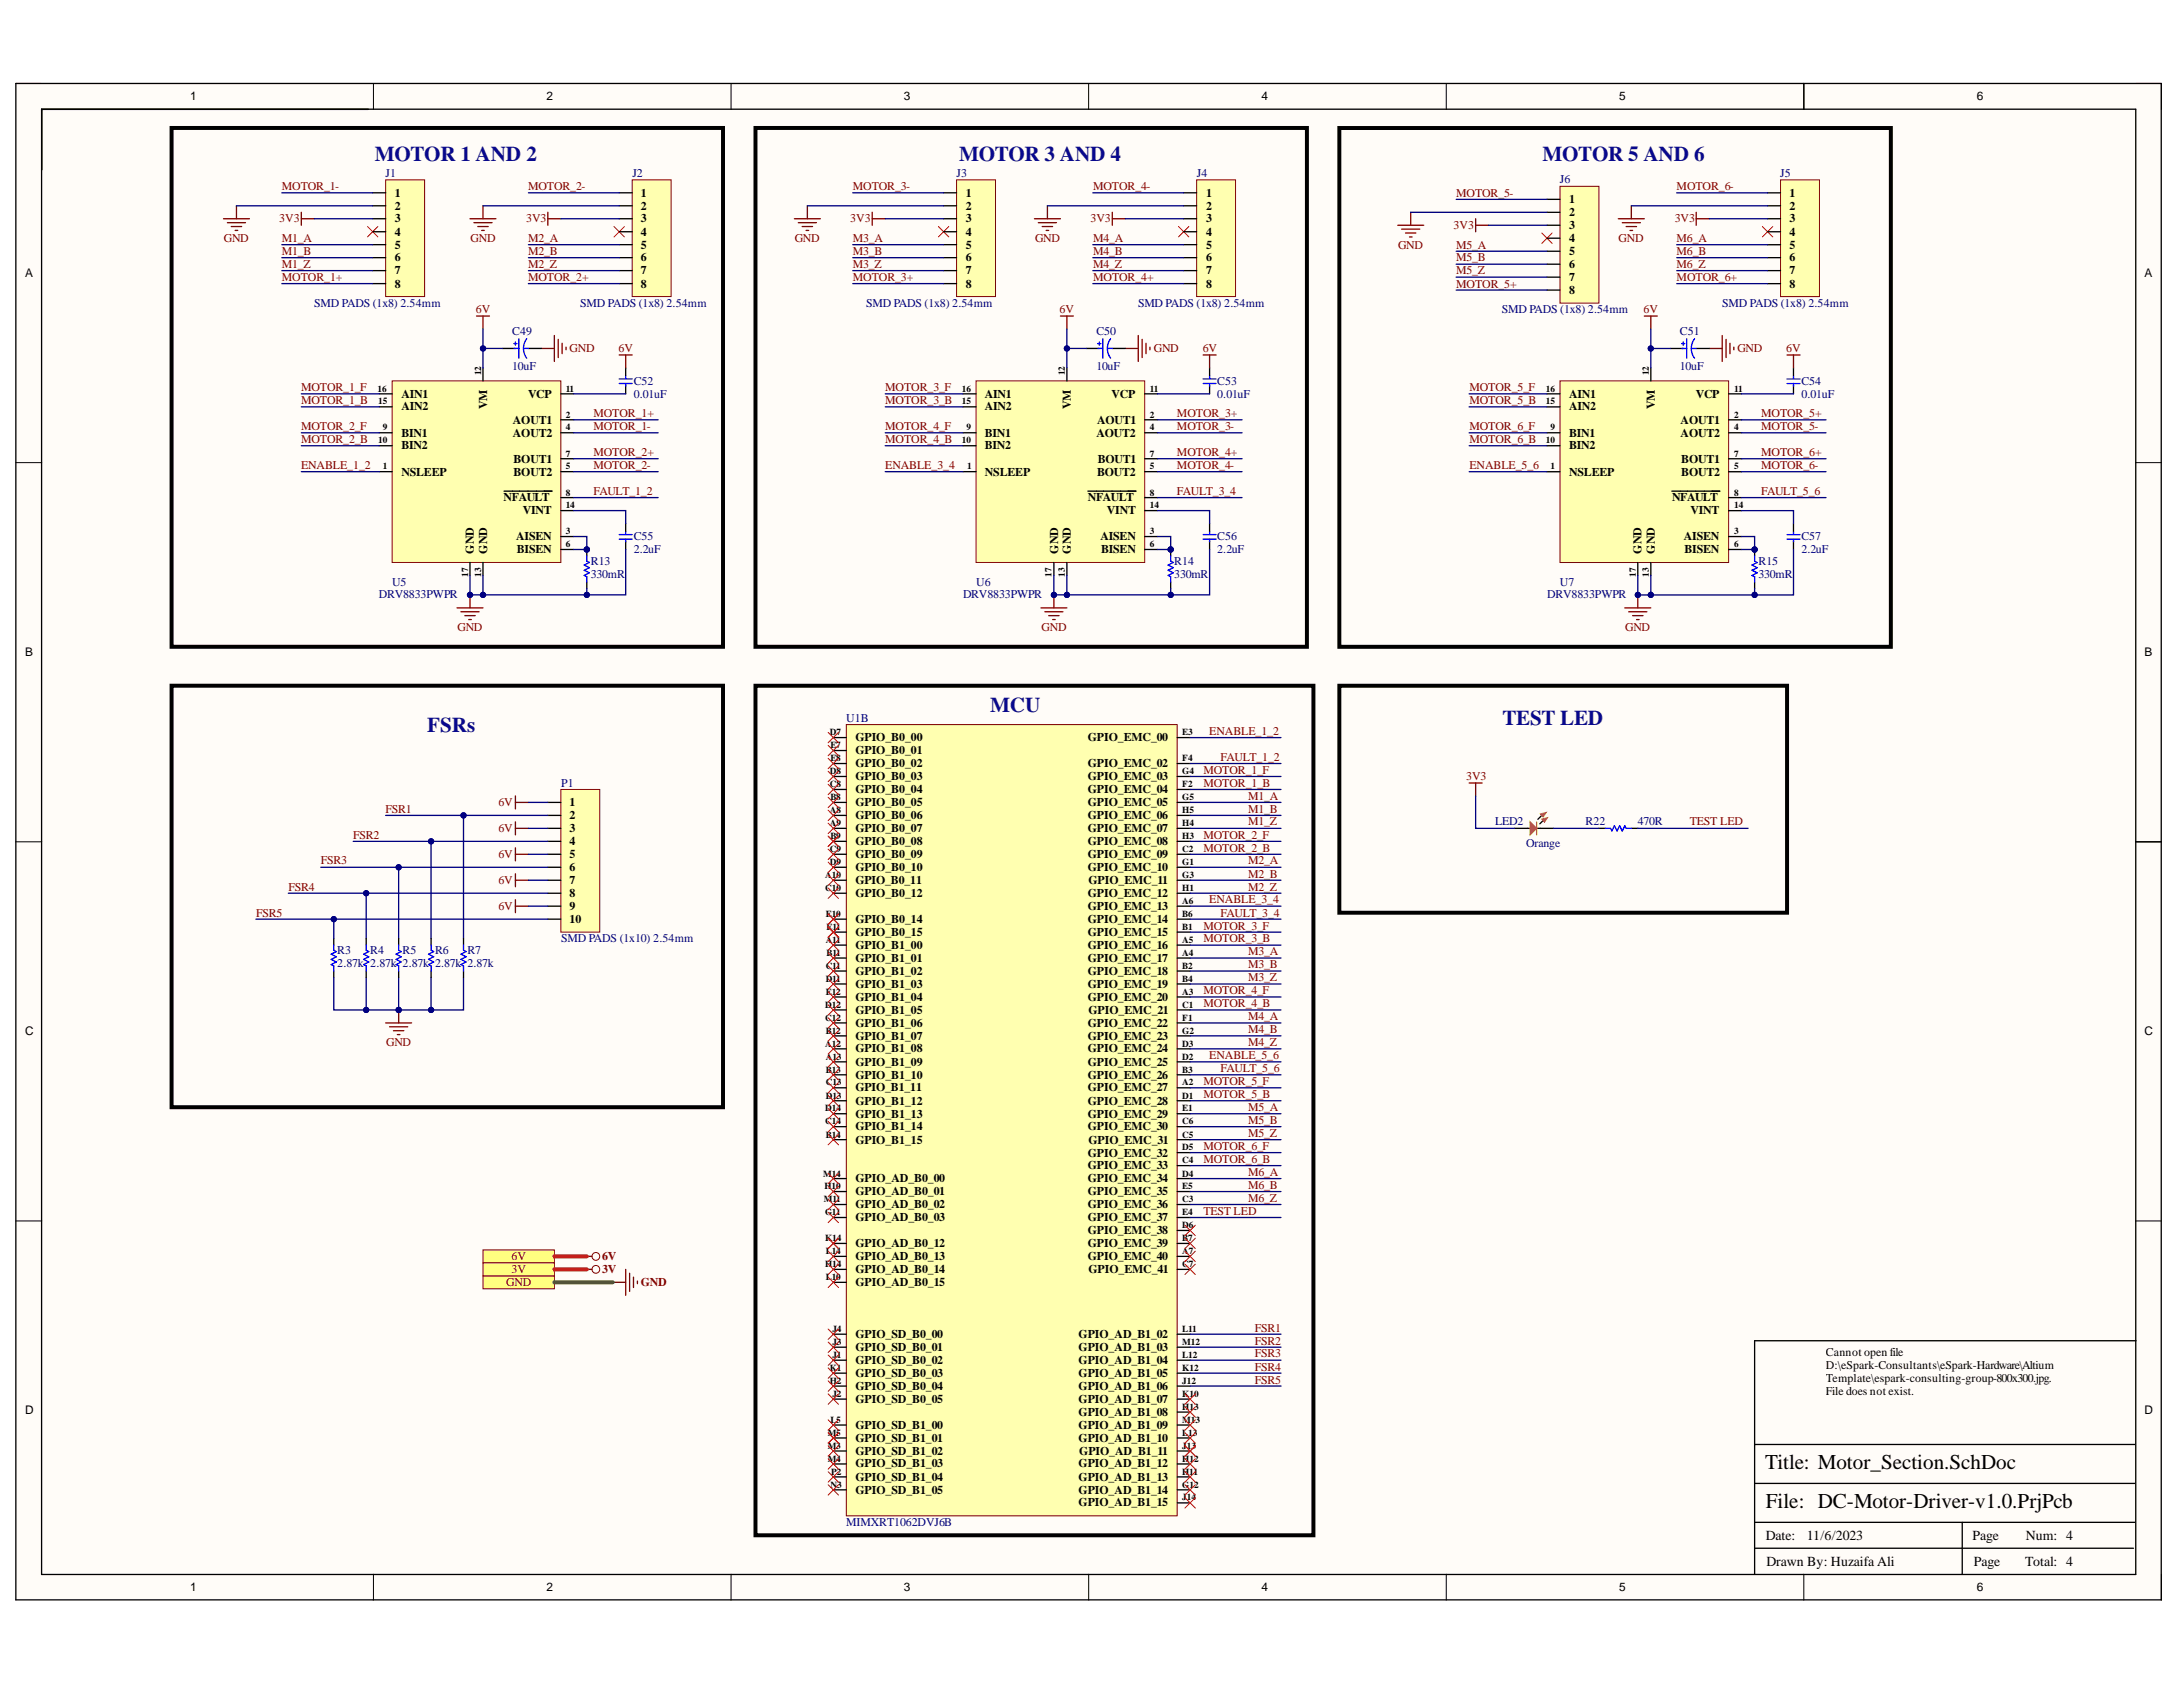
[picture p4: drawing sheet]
<svg xmlns="http://www.w3.org/2000/svg" width="279mm" height="216mm" viewBox="0 0 279 216" stroke-linecap="round" stroke-linejoin="round" font-family="sans-serif">
<defs><g id="words">
<g font-size="2.7" fill="#0b0b8e">
<text x="48" y="20.6">MOTOR 1 AND 2</text>
<text x="122.8" y="20.6">MOTOR 3 AND 4</text>
<text x="197.4" y="20.6">MOTOR 5 AND 6</text>
<text x="54.7" y="93.7">FSRs</text>
<text x="126.7" y="91.1">MCU</text>
<text x="192.3" y="92.8">TEST LED</text>
</g>
<g font-size="2.7">
<text x="225.9" y="188.1">Title: Motor_Section.SchDoc</text>
<text x="226" y="193">File: DC-Motor-Driver-v1.0.PrjPcb</text>
</g>
<g font-size="1.8">
<text x="226" y="197.1">Date:</text>
<text x="231.2" y="197.1">11/6/2023</text>
<text x="252.4" y="197.1">Page</text>
<text x="259.3" y="197.1">Num: 4</text>
<text x="226.1" y="200.4">Drawn By: Huzaifa Ali</text>
<text x="252.6" y="200.4">Page</text>
<text x="259.2" y="200.4">Total: 4</text>
</g>
<g font-size="1.5">
<text x="24.3" y="12.8">1</text>
<text x="70" y="12.8">2</text>
<text x="115.7" y="12.8">3</text>
<text x="161.5" y="12.8">4</text>
<text x="207.2" y="12.8">5</text>
<text x="253" y="12.8">6</text>
<text x="50.5" y="25.2">1</text>
<text x="50.5" y="26.9">2</text>
<text x="50.5" y="28.5">3</text>
<text x="82" y="25.2">1</text>
<text x="82" y="26.9">2</text>
<text x="82" y="28.5">3</text>
<text x="123.6" y="25.2">1</text>
<text x="123.6" y="26.9">2</text>
<text x="123.6" y="28.5">3</text>
<text x="154.4" y="25.2">1</text>
<text x="154.4" y="26.9">2</text>
<text x="154.4" y="28.5">3</text>
<text x="200.8" y="26">1</text>
<text x="200.8" y="27.6">2</text>
<text x="200.8" y="29.3">3</text>
<text x="229" y="25.2">1</text>
<text x="229" y="26.9">2</text>
<text x="229" y="28.5">3</text>
<text x="3.2" y="35.5">A</text>
<text x="50.5" y="30.1">4</text>
<text x="50.5" y="31.8">5</text>
<text x="50.5" y="33.4">6</text>
<text x="50.5" y="35.1">7</text>
<text x="82" y="30.1">4</text>
<text x="82" y="31.8">5</text>
<text x="82" y="33.4">6</text>
<text x="82" y="35.1">7</text>
<text x="123.6" y="30.1">4</text>
<text x="123.6" y="31.8">5</text>
<text x="123.6" y="33.4">6</text>
<text x="123.6" y="35.1">7</text>
<text x="154.4" y="30.1">4</text>
<text x="154.4" y="31.8">5</text>
<text x="154.4" y="33.4">6</text>
<text x="154.4" y="35.1">7</text>
<text x="200.8" y="31">4</text>
<text x="200.8" y="32.6">5</text>
<text x="200.8" y="34.3">6</text>
<text x="200.8" y="36">7</text>
<text x="229" y="30.1">4</text>
<text x="229" y="31.8">5</text>
<text x="229" y="33.4">6</text>
<text x="229" y="35.1">7</text>
<text x="274.5" y="35.5">A</text>
<text x="50.5" y="36.8">8</text>
<text x="82" y="36.8">8</text>
<text x="123.6" y="36.8">8</text>
<text x="154.4" y="36.8">8</text>
<text x="200.8" y="37.6">8</text>
<text x="229" y="36.8">8</text>
<text x="51.4" y="50.9">AIN1</text>
<text x="51.4" y="52.5">AIN2</text>
<text x="62.4" y="52.4" transform="rotate(-90 62.4 52.4)">VM</text>
<text x="67.6" y="50.9">VCP</text>
<text x="126.1" y="50.9">AIN1</text>
<text x="126.1" y="52.5">AIN2</text>
<text x="137" y="52.4" transform="rotate(-90 137 52.4)">VM</text>
<text x="142.3" y="50.9">VCP</text>
<text x="200.8" y="50.9">AIN1</text>
<text x="200.8" y="52.5">AIN2</text>
<text x="211.8" y="52.4" transform="rotate(-90 211.8 52.4)">VM</text>
<text x="217" y="50.9">VCP</text>
<text x="51.4" y="55.9">BIN1</text>
<text x="51.4" y="57.5">BIN2</text>
<text x="65.6" y="54.2">AOUT1</text>
<text x="65.6" y="55.9">AOUT2</text>
<text x="65.7" y="59.2">BOUT1</text>
<text x="126.1" y="55.9">BIN1</text>
<text x="126.1" y="57.5">BIN2</text>
<text x="140.3" y="55.9">AOUT2</text>
<text x="140.4" y="54.2">AOUT1</text>
<text x="140.5" y="59.2">BOUT1</text>
<text x="200.8" y="55.9">BIN1</text>
<text x="200.8" y="57.5">BIN2</text>
<text x="215.1" y="54.2">AOUT1</text>
<text x="215.1" y="55.9">AOUT2</text>
<text x="215.2" y="59.2">BOUT1</text>
<text x="51.4" y="60.9">NSLEEP</text>
<text x="64.5" y="64.2">NFAULT</text>
<text x="65.7" y="60.9">BOUT2</text>
<text x="66.9" y="65.8">VINT</text>
<text x="126.1" y="60.9">NSLEEP</text>
<text x="139.2" y="64.2">NFAULT</text>
<text x="140.4" y="60.9">BOUT2</text>
<text x="141.7" y="65.8">VINT</text>
<text x="200.8" y="60.9">NSLEEP</text>
<text x="214" y="64.2">NFAULT</text>
<text x="215.2" y="60.9">BOUT2</text>
<text x="216.4" y="65.8">VINT</text>
<text x="60.7" y="70.9" transform="rotate(-90 60.7 70.9)">GND</text>
<text x="62.4" y="70.9" transform="rotate(-90 62.4 70.9)">GND</text>
<text x="66.1" y="69.2">AISEN</text>
<text x="66.2" y="70.8">BISEN</text>
<text x="135.4" y="70.9" transform="rotate(-90 135.4 70.9)">GND</text>
<text x="137" y="70.9" transform="rotate(-90 137 70.9)">GND</text>
<text x="140.8" y="69.2">AISEN</text>
<text x="140.9" y="70.8">BISEN</text>
<text x="210.1" y="70.9" transform="rotate(-90 210.1 70.9)">GND</text>
<text x="211.8" y="70.9" transform="rotate(-90 211.8 70.9)">GND</text>
<text x="215.5" y="69.2">AISEN</text>
<text x="215.6" y="70.8">BISEN</text>
<text x="3.2" y="83.9">B</text>
<text x="274.5" y="83.9">B</text>
<text x="109.5" y="94.8">GPIO_B0_00</text>
<text x="139.2" y="94.8">GPIO_EMC_00</text>
<text x="109.5" y="101.5">GPIO_B0_04</text>
<text x="109.5" y="99.8">GPIO_B0_03</text>
<text x="109.5" y="96.5">GPIO_B0_01</text>
<text x="109.5" y="98.2">GPIO_B0_02</text>
<text x="139.2" y="98.2">GPIO_EMC_02</text>
<text x="139.2" y="99.8">GPIO_EMC_03</text>
<text x="139.2" y="101.5">GPIO_EMC_04</text>
<text x="72.9" y="103.2">1</text>
<text x="72.9" y="104.8">2</text>
<text x="72.9" y="106.5">3</text>
<text x="109.5" y="103.2">GPIO_B0_05</text>
<text x="109.5" y="104.8">GPIO_B0_06</text>
<text x="109.5" y="106.5">GPIO_B0_07</text>
<text x="139.2" y="106.5">GPIO_EMC_07</text>
<text x="139.2" y="103.2">GPIO_EMC_05</text>
<text x="139.2" y="104.8">GPIO_EMC_06</text>
<text x="72.9" y="108.2">4</text>
<text x="72.9" y="109.8">5</text>
<text x="72.9" y="111.5">6</text>
<text x="72.9" y="113.2">7</text>
<text x="109.5" y="108.2">GPIO_B0_08</text>
<text x="109.5" y="109.8">GPIO_B0_09</text>
<text x="109.5" y="111.5">GPIO_B0_10</text>
<text x="109.5" y="113.2">GPIO_B0_11</text>
<text x="139.2" y="109.8">GPIO_EMC_09</text>
<text x="139.2" y="111.5">GPIO_EMC_10</text>
<text x="139.2" y="108.2">GPIO_EMC_08</text>
<text x="139.3" y="113.2">GPIO_EMC_11</text>
<text x="72.9" y="114.8">8</text>
<text x="72.9" y="116.5">9</text>
<text x="72.9" y="118.1">10</text>
<text x="109.5" y="114.8">GPIO_B0_12</text>
<text x="109.5" y="118.1">GPIO_B0_14</text>
<text x="109.5" y="119.7">GPIO_B0_15</text>
<text x="139.2" y="114.8">GPIO_EMC_12</text>
<text x="139.2" y="116.5">GPIO_EMC_13</text>
<text x="139.2" y="118.1">GPIO_EMC_14</text>
<text x="139.2" y="119.7">GPIO_EMC_15</text>
<text x="109.5" y="124.7">GPIO_B1_02</text>
<text x="109.5" y="121.4">GPIO_B1_00</text>
<text x="109.5" y="123.1">GPIO_B1_01</text>
<text x="139.2" y="121.4">GPIO_EMC_16</text>
<text x="139.2" y="123.1">GPIO_EMC_17</text>
<text x="139.2" y="124.7">GPIO_EMC_18</text>
<text x="109.5" y="126.4">GPIO_B1_03</text>
<text x="109.5" y="128.1">GPIO_B1_04</text>
<text x="109.5" y="129.7">GPIO_B1_05</text>
<text x="109.5" y="131.4">GPIO_B1_06</text>
<text x="139.2" y="126.4">GPIO_EMC_19</text>
<text x="139.2" y="128.1">GPIO_EMC_20</text>
<text x="139.2" y="131.4">GPIO_EMC_22</text>
<text x="139.3" y="129.7">GPIO_EMC_21</text>
<text x="3.2" y="132.5">C</text>
<text x="109.5" y="133.1">GPIO_B1_07</text>
<text x="109.5" y="134.7">GPIO_B1_08</text>
<text x="109.5" y="136.4">GPIO_B1_09</text>
<text x="139.2" y="133.1">GPIO_EMC_23</text>
<text x="139.2" y="134.7">GPIO_EMC_24</text>
<text x="139.2" y="136.4">GPIO_EMC_25</text>
<text x="274.5" y="132.5">C</text>
<text x="109.5" y="138.1">GPIO_B1_10</text>
<text x="109.5" y="139.7">GPIO_B1_11</text>
<text x="109.5" y="141.4">GPIO_B1_12</text>
<text x="109.5" y="143.1">GPIO_B1_13</text>
<text x="139.2" y="138.1">GPIO_EMC_26</text>
<text x="139.2" y="139.7">GPIO_EMC_27</text>
<text x="139.2" y="141.4">GPIO_EMC_28</text>
<text x="139.2" y="143.1">GPIO_EMC_29</text>
<text x="109.5" y="144.7">GPIO_B1_14</text>
<text x="109.5" y="146.3">GPIO_B1_15</text>
<text x="139.2" y="144.7">GPIO_EMC_30</text>
<text x="139.2" y="148">GPIO_EMC_32</text>
<text x="139.2" y="149.6">GPIO_EMC_33</text>
<text x="139.3" y="146.3">GPIO_EMC_31</text>
<text x="109.5" y="151.3">GPIO_AD_B0_00</text>
<text x="109.5" y="154.6">GPIO_AD_B0_02</text>
<text x="109.5" y="152.9">GPIO_AD_B0_01</text>
<text x="139.2" y="151.3">GPIO_EMC_34</text>
<text x="139.2" y="152.9">GPIO_EMC_35</text>
<text x="139.2" y="154.6">GPIO_EMC_36</text>
<text x="109.5" y="156.3">GPIO_AD_B0_03</text>
<text x="109.5" y="159.6">GPIO_AD_B0_12</text>
<text x="109.5" y="161.3">GPIO_AD_B0_13</text>
<text x="139.2" y="156.3">GPIO_EMC_37</text>
<text x="139.2" y="157.9">GPIO_EMC_38</text>
<text x="139.2" y="159.6">GPIO_EMC_39</text>
<text x="139.2" y="161.3">GPIO_EMC_40</text>
<text x="109.5" y="162.9">GPIO_AD_B0_14</text>
<text x="109.5" y="164.6">GPIO_AD_B0_15</text>
<text x="139.3" y="162.9">GPIO_EMC_41</text>
<text x="109.5" y="171.3">GPIO_SD_B0_00</text>
<text x="109.5" y="172.9">GPIO_SD_B0_01</text>
<text x="138" y="171.3">GPIO_AD_B1_02</text>
<text x="138" y="172.9">GPIO_AD_B1_03</text>
<text x="233.7" y="173.5">Cannot open file</text>
<text x="109.5" y="174.6">GPIO_SD_B0_02</text>
<text x="109.5" y="176.2">GPIO_SD_B0_03</text>
<text x="109.5" y="177.8">GPIO_SD_B0_04</text>
<text x="109.5" y="179.5">GPIO_SD_B0_05</text>
<text x="138" y="174.6">GPIO_AD_B1_04</text>
<text x="138" y="176.2">GPIO_AD_B1_05</text>
<text x="138" y="177.8">GPIO_AD_B1_06</text>
<text x="138" y="179.5">GPIO_AD_B1_07</text>
<text x="233.7" y="175.2">D:\eSpark-Consultants\eSpark-Hardware\Altium</text>
<text x="233.7" y="176.9">Template\espark-consulting-group-800x300.jpg.</text>
<text x="233.7" y="178.5">File does not exist.</text>
<text x="3.2" y="181">D</text>
<text x="109.5" y="182.8">GPIO_SD_B1_00</text>
<text x="109.5" y="184.5">GPIO_SD_B1_01</text>
<text x="138" y="181.2">GPIO_AD_B1_08</text>
<text x="138" y="182.8">GPIO_AD_B1_09</text>
<text x="138" y="184.5">GPIO_AD_B1_10</text>
<text x="274.5" y="181">D</text>
<text x="109.5" y="186.2">GPIO_SD_B1_02</text>
<text x="109.5" y="187.8">GPIO_SD_B1_03</text>
<text x="109.5" y="189.5">GPIO_SD_B1_04</text>
<text x="109.5" y="191.2">GPIO_SD_B1_05</text>
<text x="138" y="187.8">GPIO_AD_B1_12</text>
<text x="138" y="189.5">GPIO_AD_B1_13</text>
<text x="138" y="191.2">GPIO_AD_B1_14</text>
<text x="138.1" y="186.2">GPIO_AD_B1_11</text>
<text x="138" y="192.8">GPIO_AD_B1_15</text>
<text x="24.3" y="203.6">1</text>
<text x="70" y="203.6">2</text>
<text x="115.7" y="203.6">3</text>
<text x="161.5" y="203.6">4</text>
<text x="207.2" y="203.6">5</text>
<text x="253" y="203.6">6</text>
</g>
<g font-size="1.5" fill="#000080">
<text x="49.3" y="22.6">J1</text>
<text x="80.9" y="22.6">J2</text>
<text x="122.4" y="22.6">J3</text>
<text x="153.2" y="22.6">J4</text>
<text x="199.6" y="23.5">J6</text>
<text x="227.9" y="22.6">J5</text>
<text x="40.2" y="39.3">SMD PADS (1x8) 2.54mm</text>
<text x="74.3" y="39.3">SMD PADS (1x8) 2.54mm</text>
<text x="110.8" y="39.3">SMD PADS (1x8) 2.54mm</text>
<text x="145.7" y="39.3">SMD PADS (1x8) 2.54mm</text>
<text x="192.2" y="40.1">SMD PADS (1x8) 2.54mm</text>
<text x="220.4" y="39.3">SMD PADS (1x8) 2.54mm</text>
<text x="65.6" y="42.8">C49</text>
<text x="65.6" y="47.3">10uF</text>
<text x="140.3" y="42.8">C50</text>
<text x="140.3" y="47.3">10uF</text>
<text x="215" y="42.8">C51</text>
<text x="215" y="47.3">10uF</text>
<text x="81.1" y="49.2">C52</text>
<text x="81.1" y="50.9">0.01uF</text>
<text x="155.8" y="49.2">C53</text>
<text x="155.8" y="50.9">0.01uF</text>
<text x="230.6" y="49.2">C54</text>
<text x="230.6" y="50.9">0.01uF</text>
<text x="81.1" y="69.2">C55</text>
<text x="81.1" y="70.8">2.2uF</text>
<text x="155.8" y="69.2">C56</text>
<text x="155.8" y="70.8">2.2uF</text>
<text x="230.6" y="69.2">C57</text>
<text x="230.6" y="70.8">2.2uF</text>
<text x="48.5" y="76.6">DRV8833PWPR</text>
<text x="50.2" y="75">U5</text>
<text x="75.6" y="72.3">R13</text>
<text x="75.6" y="74">330mR</text>
<text x="123.3" y="76.6">DRV8833PWPR</text>
<text x="125" y="75">U6</text>
<text x="150.3" y="72.3">R14</text>
<text x="150.3" y="74">330mR</text>
<text x="198" y="76.6">DRV8833PWPR</text>
<text x="199.6" y="75">U7</text>
<text x="225.1" y="72.3">R15</text>
<text x="225.1" y="74">330mR</text>
<text x="108.3" y="92.4">U1B</text>
<text x="71.8" y="100.7">P1</text>
<text x="191.4" y="105.6">LED2</text>
<text x="202.9" y="105.6">R22</text>
<text x="209.6" y="105.6">470R</text>
<text x="195.3" y="108.3">Orange</text>
<text x="43.2" y="122.1">R3</text>
<text x="43.2" y="123.8">2.87k 2.87k 2.87k 2.87k 2.87k</text>
<text x="47.4" y="122.1">R4</text>
<text x="51.5" y="122.1">R5</text>
<text x="55.7" y="122.1">R6</text>
<text x="59.8" y="122.1">R7</text>
<text x="71.8" y="120.6">SMD PADS (1x10) 2.54mm</text>
<text x="108.3" y="195.3">MIMXRT1062DVJ6B</text>
</g>
<g font-size="1.5" fill="#800000">
<text x="35.7" y="28.5">3V3</text>
<text x="36.1" y="24.3">MOTOR_1-</text>
<text x="67.3" y="28.5">3V3</text>
<text x="67.6" y="24.3">MOTOR_2-</text>
<text x="108.8" y="28.5">3V3</text>
<text x="109.2" y="24.3">MOTOR_3-</text>
<text x="139.6" y="28.5">3V3</text>
<text x="139.9" y="24.3">MOTOR_4-</text>
<text x="186" y="29.3">3V3</text>
<text x="186.4" y="25.2">MOTOR_5-</text>
<text x="214.3" y="28.5">3V3</text>
<text x="214.6" y="24.3">MOTOR_6-</text>
<text x="28.6" y="31">GND</text>
<text x="36.1" y="31">M1_A</text>
<text x="36.1" y="32.6">M1_B</text>
<text x="36.1" y="34.3">M1_Z</text>
<text x="36.1" y="36">MOTOR_1+</text>
<text x="60.2" y="31">GND</text>
<text x="67.6" y="31">M2_A</text>
<text x="67.6" y="32.6">M2_B</text>
<text x="67.6" y="34.3">M2_Z</text>
<text x="67.6" y="36">MOTOR_2+</text>
<text x="101.7" y="31">GND</text>
<text x="109.2" y="31">M3_A</text>
<text x="109.2" y="32.6">M3_B</text>
<text x="109.2" y="34.3">M3_Z</text>
<text x="109.2" y="36">MOTOR_3+</text>
<text x="132.5" y="31">GND</text>
<text x="139.9" y="31">M4_A</text>
<text x="139.9" y="32.6">M4_B</text>
<text x="139.9" y="34.3">M4_Z</text>
<text x="139.9" y="36">MOTOR_4+</text>
<text x="178.9" y="31.8">GND</text>
<text x="186.4" y="31.8">M5_A</text>
<text x="186.4" y="33.4">M5_B</text>
<text x="186.4" y="35.1">M5_Z</text>
<text x="207.2" y="31">GND</text>
<text x="214.6" y="31">M6_A</text>
<text x="214.6" y="32.6">M6_B</text>
<text x="214.6" y="34.3">M6_Z</text>
<text x="214.6" y="36">MOTOR_6+</text>
<text x="60.9" y="40.1">6V</text>
<text x="135.6" y="40.1">6V</text>
<text x="186.4" y="36.8">MOTOR_5+</text>
<text x="210.4" y="40.1">6V</text>
<text x="72.9" y="45.1">GND</text>
<text x="79.2" y="45.1">6V</text>
<text x="147.7" y="45.1">GND</text>
<text x="153.9" y="45.1">6V</text>
<text x="222.4" y="45.1">GND</text>
<text x="228.6" y="45.1">6V</text>
<text x="38.5" y="50.1">MOTOR_1_F</text>
<text x="38.5" y="51.7">MOTOR_1_B</text>
<text x="76" y="53.4">MOTOR_1+</text>
<text x="113.3" y="50.1">MOTOR_3_F</text>
<text x="113.3" y="51.7">MOTOR_3_B</text>
<text x="150.6" y="53.4">MOTOR_3+</text>
<text x="188.1" y="50.1">MOTOR_5_F</text>
<text x="188.1" y="51.7">MOTOR_5_B</text>
<text x="225.4" y="53.4">MOTOR_5+</text>
<text x="38.5" y="55.1">MOTOR_2_F</text>
<text x="38.5" y="56.7">MOTOR_2_B</text>
<text x="76" y="55.1">MOTOR_1-</text>
<text x="76" y="58.4">MOTOR_2+</text>
<text x="113.3" y="55.1">MOTOR_4_F</text>
<text x="113.3" y="56.7">MOTOR_4_B</text>
<text x="150.6" y="55.1">MOTOR_3-</text>
<text x="150.6" y="58.4">MOTOR_4+</text>
<text x="188.1" y="55.1">MOTOR_6_F</text>
<text x="188.1" y="56.7">MOTOR_6_B</text>
<text x="225.4" y="55.1">MOTOR_5-</text>
<text x="225.4" y="58.4">MOTOR_6+</text>
<text x="38.5" y="60">ENABLE_1_2</text>
<text x="76" y="63.3">FAULT_1_2</text>
<text x="76" y="60">MOTOR_2-</text>
<text x="113.3" y="60">ENABLE_3_4</text>
<text x="150.6" y="63.3">FAULT_3_4</text>
<text x="150.6" y="60">MOTOR_4-</text>
<text x="188.1" y="60">ENABLE_5_6</text>
<text x="225.4" y="63.3">FAULT_5_6</text>
<text x="225.4" y="60">MOTOR_6-</text>
<text x="58.5" y="80.7">GND</text>
<text x="133.3" y="80.7">GND</text>
<text x="208" y="80.7">GND</text>
<text x="154.8" y="94.1">ENABLE_1_2</text>
<text x="154" y="99.1">MOTOR_1_F</text>
<text x="154" y="100.7">MOTOR_1_B</text>
<text x="156.2" y="97.4">FAULT_1_2</text>
<text x="187.6" y="99.8">3V3</text>
<text x="45.2" y="107.3">FSR2</text>
<text x="49.3" y="104">FSR1</text>
<text x="63.8" y="103.2">6V</text>
<text x="63.8" y="106.5">6V</text>
<text x="154" y="107.3">MOTOR_2_F</text>
<text x="159.8" y="102.3">M1_A</text>
<text x="159.8" y="104">M1_B</text>
<text x="159.8" y="105.6">M1_Z</text>
<text x="216.3" y="105.6">TEST LED</text>
<text x="41.1" y="110.6">FSR3</text>
<text x="63.8" y="109.8">6V</text>
<text x="63.8" y="113.2">6V</text>
<text x="154" y="109">MOTOR_2_B</text>
<text x="159.8" y="110.6">M2_A</text>
<text x="159.8" y="112.3">M2_B</text>
<text x="32.8" y="117.3">FSR5</text>
<text x="36.9" y="114">FSR4</text>
<text x="63.8" y="116.5">6V</text>
<text x="154" y="119">MOTOR_3_F</text>
<text x="154.8" y="115.6">ENABLE_3_4</text>
<text x="156.2" y="117.3">FAULT_3_4</text>
<text x="159.8" y="114">M2_Z</text>
<text x="154" y="120.6">MOTOR_3_B</text>
<text x="159.8" y="122.3">M3_A</text>
<text x="159.8" y="123.9">M3_B</text>
<text x="159.8" y="125.6">M3_Z</text>
<text x="154" y="127.3">MOTOR_4_F</text>
<text x="154" y="128.9">MOTOR_4_B</text>
<text x="159.8" y="130.6">M4_A</text>
<text x="49.4" y="133.8">GND</text>
<text x="154.8" y="135.5">ENABLE_5_6</text>
<text x="156.2" y="137.2">FAULT_5_6</text>
<text x="159.8" y="132.2">M4_B</text>
<text x="159.8" y="133.8">M4_Z</text>
<text x="154" y="138.8">MOTOR_5_F</text>
<text x="154" y="140.5">MOTOR_5_B</text>
<text x="159.8" y="142.2">M5_A</text>
<text x="159.8" y="143.8">M5_B</text>
<text x="154" y="147.2">MOTOR_6_F</text>
<text x="154" y="148.8">MOTOR_6_B</text>
<text x="159.8" y="145.5">M5_Z</text>
<text x="154" y="155.5">TEST LED</text>
<text x="159.8" y="150.5">M6_A</text>
<text x="159.8" y="152.2">M6_B</text>
<text x="159.8" y="153.8">M6_Z</text>
<text x="65.5" y="161.3">6V</text>
<text x="77.1" y="161.3">6V</text>
<text x="64.8" y="164.6">GND</text>
<text x="65.5" y="162.9">3V</text>
<text x="77.1" y="162.9">3V</text>
<text x="82" y="164.6">GND</text>
<text x="160.6" y="172.1">FSR2</text>
<text x="160.6" y="170.4">FSR1</text>
<text x="160.6" y="173.7">FSR3</text>
<text x="160.6" y="175.4">FSR4</text>
<text x="160.6" y="177.1">FSR5</text>
</g>
<g font-size="1.2">
<text x="48.3" y="50.2">16</text>
<text x="48.4" y="51.8">15</text>
<text x="61.6" y="48" transform="rotate(-90 61.6 48)">12</text>
<text x="72.4" y="50.2">11</text>
<text x="72.4" y="53.5">2</text>
<text x="123.1" y="50.2">16</text>
<text x="123.1" y="51.8">15</text>
<text x="136.3" y="48" transform="rotate(-90 136.3 48)">12</text>
<text x="147.2" y="50.2">11</text>
<text x="147.2" y="53.5">2</text>
<text x="197.9" y="50.2">16</text>
<text x="197.9" y="51.8">15</text>
<text x="211" y="48" transform="rotate(-90 211 48)">12</text>
<text x="221.9" y="50.2">11</text>
<text x="221.9" y="53.5">2</text>
<text x="48.4" y="56.7">10</text>
<text x="49" y="55.1">9</text>
<text x="72.4" y="55.1">4</text>
<text x="72.4" y="58.4">7</text>
<text x="123.1" y="56.7">10</text>
<text x="123.7" y="55.1">9</text>
<text x="147.2" y="55.1">4</text>
<text x="147.2" y="58.4">7</text>
<text x="197.9" y="56.7">10</text>
<text x="198.5" y="55.1">9</text>
<text x="221.9" y="55.1">4</text>
<text x="221.9" y="58.4">7</text>
<text x="49" y="60">1</text>
<text x="72.4" y="65">14</text>
<text x="72.4" y="63.4">8</text>
<text x="72.4" y="60">5</text>
<text x="123.8" y="60">1</text>
<text x="147.2" y="65">14</text>
<text x="147.2" y="63.4">8</text>
<text x="147.2" y="60">5</text>
<text x="198.5" y="60">1</text>
<text x="221.9" y="65">14</text>
<text x="221.9" y="63.4">8</text>
<text x="221.9" y="60">5</text>
<text x="72.4" y="68.4">3</text>
<text x="72.4" y="70">6</text>
<text x="147.2" y="68.4">3</text>
<text x="147.2" y="70">6</text>
<text x="221.9" y="68.4">3</text>
<text x="221.9" y="70">6</text>
<text x="59.9" y="73.8" transform="rotate(-90 59.9 73.8)">17</text>
<text x="61.6" y="73.8" transform="rotate(-90 61.6 73.8)">13</text>
<text x="134.6" y="73.8" transform="rotate(-90 134.6 73.8)">17</text>
<text x="136.3" y="73.8" transform="rotate(-90 136.3 73.8)">13</text>
<text x="209.4" y="73.8" transform="rotate(-90 209.4 73.8)">17</text>
<text x="211" y="73.8" transform="rotate(-90 211 73.8)">13</text>
<text x="106.2" y="94.1">D7</text>
<text x="106.3" y="95.8">E7</text>
<text x="151.3" y="94.1">E3</text>
<text x="106.2" y="100.7">C8</text>
<text x="106.2" y="99.1">D8</text>
<text x="106.3" y="97.5">E8</text>
<text x="151.3" y="97.5">F4</text>
<text x="151.3" y="99.1">G4</text>
<text x="151.3" y="100.7">F2</text>
<text x="106.2" y="104">A8</text>
<text x="106.2" y="105.7">A9</text>
<text x="106.3" y="102.4">B8</text>
<text x="106.3" y="107.4">B9</text>
<text x="151.3" y="105.7">H4</text>
<text x="151.3" y="102.4">G5</text>
<text x="151.3" y="104">H5</text>
<text x="151.3" y="107.4">H3</text>
<text x="105.6" y="112.4">A10</text>
<text x="106.2" y="109">C9</text>
<text x="106.2" y="110.7">D9</text>
<text x="151.3" y="109">C2</text>
<text x="151.3" y="110.7">G1</text>
<text x="151.3" y="112.4">G3</text>
<text x="105.6" y="114">C10</text>
<text x="105.7" y="117.4">E10</text>
<text x="105.8" y="119">E11</text>
<text x="151.3" y="114">H1</text>
<text x="151.3" y="115.7">A6</text>
<text x="151.3" y="117.4">B6</text>
<text x="151.3" y="119">B1</text>
<text x="105.7" y="124">C11</text>
<text x="105.7" y="125.7">D11</text>
<text x="105.7" y="120.7">A11</text>
<text x="105.8" y="122.4">B11</text>
<text x="151.3" y="120.7">A5</text>
<text x="151.3" y="122.4">A4</text>
<text x="151.3" y="124">B2</text>
<text x="151.3" y="125.7">B4</text>
<text x="105.6" y="128.9">D12</text>
<text x="105.6" y="130.6">C12</text>
<text x="105.7" y="127.3">E12</text>
<text x="151.3" y="127.3">A3</text>
<text x="151.3" y="128.9">C1</text>
<text x="151.3" y="130.6">F1</text>
<text x="105.6" y="133.9">A12</text>
<text x="105.7" y="132.3">B12</text>
<text x="105.7" y="135.6">A13</text>
<text x="105.7" y="137.3">B13</text>
<text x="151.3" y="132.3">G2</text>
<text x="151.3" y="133.9">D3</text>
<text x="151.3" y="135.6">D2</text>
<text x="151.3" y="137.3">B3</text>
<text x="105.6" y="142.2">D14</text>
<text x="105.6" y="143.9">C14</text>
<text x="105.7" y="138.9">C13</text>
<text x="105.7" y="140.6">D13</text>
<text x="151.3" y="138.9">A2</text>
<text x="151.3" y="140.6">D1</text>
<text x="151.3" y="142.2">E1</text>
<text x="151.3" y="143.9">C6</text>
<text x="105.7" y="145.6">B14</text>
<text x="151.3" y="145.6">C5</text>
<text x="151.3" y="147.2">D5</text>
<text x="151.3" y="148.9">C4</text>
<text x="105.4" y="150.6">M14</text>
<text x="105.4" y="153.9">M11</text>
<text x="105.5" y="152.2">H10</text>
<text x="105.6" y="155.6">G11</text>
<text x="151.3" y="150.6">D4</text>
<text x="151.3" y="152.2">E5</text>
<text x="151.3" y="153.9">C3</text>
<text x="151.3" y="155.6">E4</text>
<text x="105.6" y="158.8">K14</text>
<text x="105.7" y="160.5">L14</text>
<text x="151.3" y="157.2">D6</text>
<text x="151.3" y="158.8">B7</text>
<text x="151.3" y="160.5">A7</text>
<text x="105.6" y="162.1">H14</text>
<text x="105.7" y="163.8">L10</text>
<text x="151.3" y="162.1">C7</text>
<text x="106.5" y="170.5">J4</text>
<text x="106.5" y="172.1">J3</text>
<text x="106.5" y="173.8">J1</text>
<text x="151.3" y="173.8">L12</text>
<text x="151.3" y="170.5">L11</text>
<text x="151.3" y="172.1">M12</text>
<text x="106.2" y="175.5">K1</text>
<text x="106.2" y="177.1">H2</text>
<text x="106.5" y="178.8">J2</text>
<text x="151.3" y="175.5">K12</text>
<text x="151.3" y="177.1">J12</text>
<text x="151.3" y="178.8">K10</text>
<text x="105.9" y="183.8">M5</text>
<text x="105.9" y="185.4">M3</text>
<text x="106.3" y="182.1">L5</text>
<text x="151.3" y="180.5">H13</text>
<text x="151.3" y="182.1">M13</text>
<text x="151.3" y="183.8">L13</text>
<text x="151.3" y="185.4">J13</text>
<text x="105.9" y="187">M4</text>
<text x="106.3" y="190.4">N3</text>
<text x="106.4" y="188.7">P2</text>
<text x="151.3" y="187">H12</text>
<text x="151.3" y="188.7">H11</text>
<text x="151.3" y="190.4">G12</text>
<text x="151.3" y="192">J14</text>
</g>
</g></defs>
<g fill="#fffcf8">
<path d="M2 10.7h274.6v194.1h-274.6z" fill-rule="evenodd"/>
<path d="M5.4 14h267.9v187.5h-267.9z" fill-rule="evenodd"/>
</g>
<g fill="none" stroke="#000" stroke-width=".13">
<path d="M2 10.7h3.3M47.8 10.7v3.3M93.6 10.7v3.3M139.3 10.7v3.3M185.1 10.7v3.3M230.9 10.7v3.3M273.3 10.7h3.3v3.3M2 59.2h3.3M273.3 59.2h3.3M2 107.7h3.3M273.3 107.7h3.3M2 156.3h3.3"/>
<path d="M273.3 156.3h3.3M47.8 201.5v3.3M93.6 201.5v3.3M139.3 201.5v3.3M185.1 201.5v3.3M230.9 201.5v3.3M276.6 201.5v3.3"/>
</g>
<path d="M2 10.7h274.6v194.1h-274.6zM5.3 14h268.1v187.5h-268.1zM5.3 14v7.7M230.9 10.7v3.3M273.4 107.7h3.2M273.4 171.6h-48.8v29.9M224.6 198.1h48.5M224.6 194.8h48.6M224.6 189.8h48.6M224.6 184.9h48.6M251.1 194.8v6.7" fill="none" stroke="#000" stroke-width=".17"/>
<path d="M108.3 92.7h42.4v101.3h-42.4z" fill-rule="evenodd" fill="#ffffb0"/>
<path d="M108.3 92.7h42.4v101.3h-42.4z" fill="none" stroke="#800000" stroke-width=".13"/>
<g fill="none" stroke="#000" stroke-width=".17">
<path d="M106.7 99.4h1.6M106.7 94.4h1.6M106.7 96.1h1.6M106.7 97.7h1.6M150.7 99.4h1.6M150.7 94.4h1.6M150.7 97.7h1.6M106.7 101h1.6M106.7 102.7h1.6M106.7 104.4h1.6M106.7 106h1.6M106.7 107.7h1.6"/>
<path d="M106.7 109.3h1.6M106.7 114.3h1.6M106.7 117.6h1.6M106.7 119.3h1.6M106.7 111h1.6M106.7 112.7h1.6M150.7 101h1.6M150.7 102.7h1.6M150.7 104.4h1.6M150.7 106h1.6M150.7 107.7h1.6M150.7 109.3h1.6"/>
<path d="M150.7 114.3h1.6M150.7 117.6h1.6M150.7 119.3h1.6M150.7 111h1.6M150.7 112.7h1.6M150.7 116h1.6M106.7 124.3h1.6M106.7 125.9h1.6M106.7 127.6h1.6M106.7 129.3h1.6M106.7 130.9h1.6M106.7 132.6h1.6"/>
<path d="M106.7 134.2h1.6M106.7 135.9h1.6M106.7 137.6h1.6M106.7 139.2h1.6M106.7 121h1.6M106.7 122.6h1.6M150.7 124.3h1.6M150.7 125.9h1.6M150.7 127.6h1.6M150.7 129.3h1.6M150.7 130.9h1.6M150.7 132.6h1.6"/>
<path d="M150.7 134.2h1.6M150.7 135.9h1.6M150.7 137.6h1.6M150.7 139.2h1.6M150.7 121h1.6M150.7 122.6h1.6M106.7 140.9h1.6M106.7 142.5h1.6M106.7 144.2h1.6M106.7 145.9h1.6M106.7 150.8h1.6M106.7 154.2h1.6"/>
<path d="M106.7 155.8h1.6M106.7 159.1h1.6M106.7 152.5h1.6M150.7 140.9h1.6M150.7 142.5h1.6M150.7 144.2h1.6M150.7 145.9h1.6M150.7 150.8h1.6M150.7 154.2h1.6M150.7 155.8h1.6M150.7 159.1h1.6M150.7 152.5h1.6"/>
<path d="M150.7 147.5h1.6M150.7 149.2h1.6M150.7 157.5h1.6M106.7 160.8h1.6M106.7 162.5h1.6M106.7 164.1h1.6M106.7 170.8h1.6M106.7 172.4h1.6M106.7 174.1h1.6M106.7 175.7h1.6M106.7 177.4h1.6M106.7 179.1h1.6"/>
<path d="M150.7 160.8h1.6M150.7 162.5h1.6M150.7 170.8h1.6M150.7 172.4h1.6M150.7 174.1h1.6M150.7 175.7h1.6M150.7 177.4h1.6M150.7 179.1h1.6M106.7 182.4h1.6M106.7 184h1.6M106.7 185.7h1.6M106.7 187.4h1.6"/>
<path d="M106.7 189h1.6M106.7 190.7h1.6M150.7 182.4h1.6M150.7 184h1.6M150.7 185.7h1.6M150.7 187.4h1.6M150.7 189h1.6M150.7 190.7h1.6M150.7 192.3h1.6M150.7 180.7h1.6"/>
</g>
<path d="M66 101.9v1.6M66 102.7h1.6M49.4 130.9h3.3M49.9 131.4h2.3M50.4 131.9h1.3M50.9 132.4h.3M51 129.3v1.6" fill="none" stroke="#800000" stroke-width=".17"/>
<circle cx="51" cy="129.3" r=".33" fill="#000080"/>
<circle cx="51" cy="129.3" r=".33" fill="none" stroke="#000080" stroke-width=".13"/>
<path d="M66 105.2v1.6M66 108.5v1.7M66 111.8v1.7M66 115.1v1.7M66 106h1.6M66 109.3h1.6M66 112.7h1.6M66 116h1.6" fill="none" stroke="#800000" stroke-width=".17"/>
<path d="M50.2 48.7h21.6v23.3h-21.6z" fill-rule="evenodd" fill="#ffffb0"/>
<path d="M50.2 48.7h21.6v23.3h-21.6z" fill="none" stroke="#800000" stroke-width=".13"/>
<g fill="none" stroke="#000" stroke-width=".17">
<path d="M48.5 50.4h1.7M48.5 52.1h1.7M48.5 55.4h1.7M48.5 57h1.7M61.8 47.1v1.6M71.8 50.4h1.6M71.8 55.4h1.6M71.8 53.7h1.6M71.8 58.7h1.6M48.5 60.4h1.7M60.2 72v1.6M61.8 72v1.6"/>
<path d="M64.5 62.9h6.2M71.8 65.3h1.6M71.8 60.4h1.6M71.8 63.7h1.6M71.8 68.7h1.6M71.8 70.3h1.6"/>
</g>
<path d="M28.6 28h3.3M29.1 28.5h2.3M29.6 29h1.3M30.1 29.5h.3M30.3 26.3v1.7M38.6 28h1.6M38.6 27.2v1.6M58.5 77.8h3.3M59 78.3h2.3M59.5 78.8h1.3M60 79.3h.3M60.2 76.1v1.7" fill="none" stroke="#800000" stroke-width=".17"/>
<path d="M47 29l1.4 1.3M48.4 29l-1.4 1.3" fill="none" stroke="#f00" stroke-width=".13"/>
<circle cx="60.2" cy="76.1" r=".33" fill="#000080"/>
<circle cx="60.2" cy="76.1" r=".33" fill="none" stroke="#000080" stroke-width=".13"/>
<path d="M61 40.4h1.6M61.8 40.4v1.7M69.3 44.6h1.7M71 42.9v3.4M71.4 43.4v2.4M71.9 43.9v1.4M72.4 44.4v.4M79.3 45.4h1.6M80.1 45.4v1.7" fill="none" stroke="#800000" stroke-width=".17"/>
<path d="M80.1 47.1v1M80.1 49.3v1.1M80.1 67v1M80.1 69.2v1.1" fill="none" stroke="#000" stroke-width=".17"/>
<path d="M79.3 49.1h1.6M79.3 48.5h1.6M80.1 48.1v.3M80.1 49.1v.3M79.3 69h1.6M79.3 68.4h1.6M80.1 68v.3M80.1 69v.3" fill="none" stroke="#00f" stroke-width=".17"/>
<path d="M22 16.4h70.5v66.4h-70.5z" fill="none" stroke="#000" stroke-width=".51"/>
<path d="M124.9 48.7h21.6v23.3h-21.6z" fill-rule="evenodd" fill="#ffffb0"/>
<path d="M124.9 48.7h21.6v23.3h-21.6z" fill="none" stroke="#800000" stroke-width=".13"/>
<g fill="none" stroke="#000" stroke-width=".17">
<path d="M123.3 50.4h1.6M123.3 52.1h1.6M123.3 55.4h1.6M123.3 57h1.6M136.5 47.1v1.6M146.5 50.4h1.7M146.5 55.4h1.7M146.5 53.7h1.7M146.5 58.7h1.7M123.3 60.4h1.6M134.9 72v1.6M136.5 72v1.6"/>
<path d="M139.2 62.9h6.2M146.5 65.3h1.7M146.5 60.4h1.7M146.5 63.7h1.7M146.5 68.7h1.7M146.5 70.3h1.7"/>
</g>
<path d="M132.4 28h3.3M132.9 28.5h2.3M133.4 29h1.3M133.9 29.5h.3M134.1 26.3v1.7M142.4 28h1.6M142.4 27.2v1.6M133.2 77.8h3.3M133.7 78.3h2.3M134.2 78.8h1.4M134.7 79.3h.4M134.9 76.1v1.7" fill="none" stroke="#800000" stroke-width=".17"/>
<path d="M150.8 29l1.4 1.3M152.2 29l-1.4 1.3" fill="none" stroke="#f00" stroke-width=".13"/>
<circle cx="134.9" cy="76.1" r=".33" fill="#000080"/>
<circle cx="134.9" cy="76.1" r=".33" fill="none" stroke="#000080" stroke-width=".13"/>
<path d="M135.7 40.4h1.7M136.5 40.4v1.7M144 44.6h1.7M145.7 42.9v3.4M146.2 43.4v2.4M146.7 43.9v1.4M147.2 44.4v.4M154 45.4h1.6M154.8 45.4v1.7" fill="none" stroke="#800000" stroke-width=".17"/>
<path d="M154.8 47.1v1M154.8 49.3v1.1M154.8 67v1M154.8 69.2v1.1" fill="none" stroke="#000" stroke-width=".17"/>
<path d="M154 49.1h1.6M154 48.5h1.6M154.8 48.1v.3M154.8 49.1v.3M154 69h1.6M154 68.4h1.6M154.8 68v.3M154.8 69v.3" fill="none" stroke="#00f" stroke-width=".17"/>
<path d="M96.7 16.4h70.6v66.4h-70.6z" fill="none" stroke="#000" stroke-width=".51"/>
<path d="M199.7 48.7h21.5v23.3h-21.5z" fill-rule="evenodd" fill="#ffffb0"/>
<path d="M199.7 48.7h21.5v23.3h-21.5z" fill="none" stroke="#800000" stroke-width=".13"/>
<g fill="none" stroke="#000" stroke-width=".17">
<path d="M198 50.4h1.7M198 52.1h1.7M198 55.4h1.7M198 57h1.7M211.3 47.1v1.6M221.2 50.4h1.7M221.2 55.4h1.7M221.2 53.7h1.7M221.2 58.7h1.7M198 60.4h1.7M209.6 72v1.6M211.3 72v1.6"/>
<path d="M214 62.9h6.1M221.2 65.4h1.7M221.2 60.4h1.7M221.2 63.7h1.7M221.2 68.7h1.7M221.2 70.3h1.7"/>
</g>
<path d="M207.1 28h3.4M207.6 28.5h2.4M208.1 29h1.4M208.6 29.5h.4M208.8 26.3v1.7M217.1 28h1.7M217.1 27.2v1.6M208 77.8h3.3M208.5 78.3h2.3M209 78.8h1.3M209.5 79.3h.3M209.6 76.1v1.7" fill="none" stroke="#800000" stroke-width=".17"/>
<path d="M225.6 29l1.3 1.3M226.9 29l-1.3 1.3" fill="none" stroke="#f00" stroke-width=".13"/>
<circle cx="209.6" cy="76.1" r=".33" fill="#000080"/>
<circle cx="209.6" cy="76.1" r=".33" fill="none" stroke="#000080" stroke-width=".13"/>
<g fill="none" stroke="#800000" stroke-width=".17">
<path d="M60.2 28h3.3M60.7 28.5h2.3M61.2 29h1.3M61.6 29.5h.4M61.8 26.3v1.7M70.1 28h1.7M70.1 27.2v1.6M101.7 28h3.3M102.2 28.5h2.3M102.7 29h1.3M103.2 29.5h.3M103.3 26.3v1.7"/>
<path d="M111.6 28h1.7M111.6 27.2v1.6M178.9 28.8h3.3M179.4 29.3h2.3M179.9 29.8h1.3M180.4 30.3h.3M180.6 27.2v1.6M188.9 28.8h1.6M188.9 28v1.7M210.5 40.4h1.6M211.3 40.4v1.7M218.8 44.6h1.6"/>
<path d="M220.4 42.9v3.4M220.9 43.4v2.4M221.4 43.9v1.4M221.9 44.4v.4M228.7 45.4h1.7M229.5 45.4v1.7M78.4 164.1h1.7M80.1 162.5v3.3M80.6 162.9v2.4M81.1 163.4v1.4M81.6 163.9v.4"/>
</g>
<path d="M229.5 47.1v1M229.5 49.3v1.1M229.5 67v1M229.5 69.2v1.1" fill="none" stroke="#000" stroke-width=".17"/>
<path d="M228.7 49.1h1.7M228.7 48.5h1.7M229.5 48.1v.3M229.5 49.1v.3M228.7 69h1.7M228.7 68.4h1.7M229.5 68v.3M229.5 69v.3" fill="none" stroke="#00f" stroke-width=".17"/>
<path d="M171.4 16.4h70.6v66.4h-70.6zM22 87.8h70.5v53.9h-70.5zM96.7 87.8h71.4v108.7h-71.4z" fill="none" stroke="#000" stroke-width=".51"/>
<path d="M78.6 29l1.3 1.3M79.9 29l-1.3 1.3M120.1 29l1.3 1.3M121.4 29l-1.3 1.3M197.3 29.8l1.4 1.4M198.7 29.8l-1.4 1.4" fill="none" stroke="#f00" stroke-width=".13"/>
<path d="M61.8 163.3h9.2v1.6h-9.2z" fill-rule="evenodd" fill="#ffff80"/>
<g fill="none" stroke="#800000" stroke-width=".13">
<path d="M61.8 163.3h9.2v1.6h-9.2z"/>
<circle cx="76.3" cy="160.8" r=".5"/>
</g>
<path d="M75.1 160.8h.7" fill="none" stroke="#800000" stroke-width=".17"/>
<path d="M61.8 160h9.2v1.6h-9.2z" fill-rule="evenodd" fill="#ffff80"/>
<path d="M61.8 160h9.2v1.6h-9.2z" fill="none" stroke="#800000" stroke-width=".13"/>
<g fill="none" stroke="#f00" stroke-width=".13">
<path d="M106 93.7l1.3 1.4M106 95.4l1.3 1.3M106 97l1.3 1.4M106 98.7l1.3 1.3M107.3 93.7l-1.3 1.4M107.3 95.4l-1.3 1.3M107.3 97l-1.3 1.4M107.3 98.7l-1.3 1.3M106 100.4l1.3 1.3M106 102l1.3 1.4M106 103.7l1.3 1.3M106 105.4l1.3 1.3"/>
<path d="M106 107l1.3 1.3M106 108.7l1.3 1.3M106 110.3l1.3 1.4M106 112l1.3 1.3M106 113.6l1.3 1.4M106 117l1.3 1.3M106 118.6l1.3 1.4M107.3 100.4l-1.3 1.3M107.3 102l-1.3 1.4M107.3 103.7l-1.3 1.3M107.3 105.4l-1.3 1.3M107.3 107l-1.3 1.3"/>
<path d="M107.3 108.7l-1.3 1.3M107.3 110.3l-1.3 1.4M107.3 112l-1.3 1.3M107.3 113.6l-1.3 1.4M107.3 117l-1.3 1.3M107.3 118.6l-1.3 1.4M106 120.3l1.3 1.3M106 122l1.3 1.3M106 123.6l1.3 1.3M106 125.3l1.3 1.3M106 126.9l1.3 1.4M106 128.6l1.3 1.3"/>
<path d="M106 130.2l1.3 1.4M106 131.9l1.3 1.3M106 133.6l1.3 1.3M106 135.2l1.3 1.4M106 136.9l1.3 1.3M106 138.5l1.3 1.4M107.3 120.3l-1.3 1.3M107.3 122l-1.3 1.3M107.3 123.6l-1.3 1.3M107.3 125.3l-1.3 1.3M107.3 126.9l-1.3 1.4M107.3 128.6l-1.3 1.3"/>
<path d="M107.3 130.2l-1.3 1.4M107.3 131.9l-1.3 1.3M107.3 133.6l-1.3 1.3M107.3 135.2l-1.3 1.4M107.3 136.9l-1.3 1.3M107.3 138.5l-1.3 1.4M106 140.2l1.3 1.3M106 141.9l1.3 1.3M106 143.5l1.3 1.4M106 145.2l1.3 1.3M106 150.2l1.3 1.3M106 151.8l1.3 1.4"/>
<path d="M106 153.5l1.3 1.3M106 155.1l1.3 1.4M106 158.5l1.3 1.3M107.3 140.2l-1.3 1.3M107.3 141.9l-1.3 1.3M107.3 143.5l-1.3 1.4M107.3 145.2l-1.3 1.3M107.3 150.2l-1.3 1.3M107.3 151.8l-1.3 1.4M107.3 153.5l-1.3 1.3M107.3 155.1l-1.3 1.4M107.3 158.5l-1.3 1.3"/>
<path d="M106 161.8l1.3 1.3M106 160.1l1.3 1.4M106 163.4l1.3 1.4M106 170.1l1.3 1.3M106 171.8l1.3 1.3M106 173.4l1.3 1.3M106 175.1l1.3 1.3M106 176.7l1.3 1.4M106 178.4l1.3 1.3M107.3 161.8l-1.3 1.3M107.3 160.1l-1.3 1.4M107.3 163.4l-1.3 1.4"/>
<path d="M107.3 170.1l-1.3 1.3M107.3 171.8l-1.3 1.3M107.3 173.4l-1.3 1.3M107.3 175.1l-1.3 1.3M107.3 176.7l-1.3 1.4M107.3 178.4l-1.3 1.3M151.7 178.4l1.3 1.3M151.7 161.8l1.3 1.3M151.7 160.1l1.3 1.4M153 161.8l-1.3 1.3M153 160.1l-1.3 1.4M153 178.4l-1.3 1.3"/>
<path d="M106 181.7l1.3 1.3M106 183.4l1.3 1.3M106 185l1.3 1.4M106 186.7l1.3 1.3M106 188.3l1.3 1.4M106 190l1.3 1.3M107.3 181.7l-1.3 1.3M107.3 183.4l-1.3 1.3M107.3 185l-1.3 1.4M107.3 186.7l-1.3 1.3M107.3 188.3l-1.3 1.4M107.3 190l-1.3 1.3"/>
<path d="M151.7 191.7l1.3 1.3M151.7 190l1.3 1.3M151.7 188.3l1.3 1.4M151.7 186.7l1.3 1.3M151.7 185l1.3 1.4M151.7 183.4l1.3 1.3M151.7 181.7l1.3 1.3M151.7 180l1.3 1.4M153 191.7l-1.3 1.3M153 190l-1.3 1.3M153 188.3l-1.3 1.4M153 186.7l-1.3 1.3"/>
<path d="M153 185l-1.3 1.4M153 183.4l-1.3 1.3M153 181.7l-1.3 1.3M153 180l-1.3 1.4"/>
</g>
<path d="M80.9 23h5v15h-5z" fill-rule="evenodd" fill="#ffffb0"/>
<path d="M80.9 23h5v15h-5z" fill="none" stroke="#800000" stroke-width=".13"/>
<path d="M79.3 24.7h1.6M79.3 26.3h1.6M79.3 28h1.6M79.3 29.7h1.6M79.3 31.3h1.6M79.3 33h1.6M79.3 34.6h1.6M79.3 36.3h1.6" fill="none" stroke="#000" stroke-width=".17"/>
<path d="M71.8 101h5v18.3h-5z" fill-rule="evenodd" fill="#ffffb0"/>
<path d="M71.8 101h5v18.3h-5z" fill="none" stroke="#800000" stroke-width=".13"/>
<path d="M70.1 102.7h1.7M70.1 104.4h1.7M70.1 106h1.7M70.1 107.7h1.7M70.1 109.3h1.7M70.1 111h1.7M70.1 112.7h1.7M70.1 114.3h1.7M70.1 116h1.7M70.1 117.6h1.7" fill="none" stroke="#000" stroke-width=".17"/>
<path d="M49.4 23h4.9v15h-4.9z" fill-rule="evenodd" fill="#ffffb0"/>
<path d="M49.4 23h4.9v15h-4.9z" fill="none" stroke="#800000" stroke-width=".13"/>
<path d="M47.7 24.7h1.7M47.7 26.3h1.7M47.7 28h1.7M47.7 29.7h1.7M47.7 31.3h1.7M47.7 33h1.7M47.7 34.6h1.7M47.7 36.3h1.7" fill="none" stroke="#000" stroke-width=".17"/>
<path d="M122.4 23h5v15h-5z" fill-rule="evenodd" fill="#ffffb0"/>
<path d="M122.4 23h5v15h-5z" fill="none" stroke="#800000" stroke-width=".13"/>
<path d="M120.8 24.7h1.6M120.8 26.3h1.6M120.8 28h1.6M120.8 29.7h1.6M120.8 31.3h1.6M120.8 33h1.6M120.8 34.6h1.6M120.8 36.3h1.6" fill="none" stroke="#000" stroke-width=".17"/>
<path d="M153.2 23h4.9v15h-4.9z" fill-rule="evenodd" fill="#ffffb0"/>
<path d="M153.2 23h4.9v15h-4.9z" fill="none" stroke="#800000" stroke-width=".13"/>
<path d="M151.5 24.7h1.7M151.5 26.3h1.7M151.5 28h1.7M151.5 29.7h1.7M151.5 31.3h1.7M151.5 33h1.7M151.5 34.6h1.7M151.5 36.3h1.7" fill="none" stroke="#000" stroke-width=".17"/>
<path d="M199.7 23.8h4.9v15h-4.9z" fill-rule="evenodd" fill="#ffffb0"/>
<path d="M199.7 23.8h4.9v15h-4.9z" fill="none" stroke="#800000" stroke-width=".13"/>
<path d="M198 25.5h1.7M198 27.2h1.7M198 28.8h1.7M198 30.5h1.7M198 32.2h1.7M198 33.8h1.7M198 35.5h1.7M198 37.1h1.7" fill="none" stroke="#000" stroke-width=".17"/>
<path d="M227.9 23h5v15h-5z" fill-rule="evenodd" fill="#ffffb0"/>
<path d="M227.9 23h5v15h-5z" fill="none" stroke="#800000" stroke-width=".13"/>
<g fill="none" stroke="#000" stroke-width=".17">
<path d="M226.2 24.7h1.7M226.2 26.3h1.7M226.2 28h1.7M226.2 29.7h1.7M226.2 31.3h1.7M226.2 33h1.7M226.2 34.6h1.7M226.2 36.3h1.7M64.3 44.6h1.7M67.6 44.6h1.7M139 44.6h1.7M142.4 44.6h1.6"/>
<path d="M213.8 44.6h1.6M217.1 44.6h1.7M197.5 105l-.4 .4"/>
</g>
<g fill="none" stroke="#00f" stroke-width=".17">
<path d="M65.8 44h.4M65.8 44.6h.6M66 43.8v.4M66.4 43.4v2.4M67 44.6h.6M67.4 43.3a2.08 2.08 0 0 0 0 2.5M140.5 44h.4M140.5 44.6h.6M140.7 43.8v.4M141.1 43.4v2.4M141.7 44.6h.7M142.1 43.3a2.08 2.08 0 0 0 0 2.5"/>
<path d="M215.2 44h.4M215.3 44.6h.6M215.4 43.8v.4M215.9 43.4v2.4M216.5 44.6h.6M216.9 43.4a2.06 2.06 0 0 0 0 2.4"/>
</g>
<path d="M171.4 87.8h57.3v29h-57.3z" fill="none" stroke="#000" stroke-width=".51"/>
<path d="M197.3 104.8l.8-.2-.4 .6z" fill-rule="evenodd" fill="#f90"/>
<path d="M197.3 104.8l.8-.2-.4 .6z" fill="none" stroke="#f90" stroke-width=".13"/>
<path d="M197.3 104.4l-.5 .5" fill="none" stroke="#000" stroke-width=".17"/>
<path d="M197.1 104.2l.8-.2-.4 .6z" fill-rule="evenodd" fill="#f90"/>
<path d="M197.1 104.2l.8-.2-.4 .6z" fill="none" stroke="#f90" stroke-width=".13"/>
<path d="M193.8 106h2M196.7 106h2.1" fill="none" stroke="#000" stroke-width=".17"/>
<path d="M196.7 105.2v1.6" fill="none" stroke="#f90" stroke-width=".17"/>
<path d="M195.8 105.2l.9 .8-.9 .8z" fill="#f90"/>
<path d="M195.8 105.2l.9 .8-.9 .8z" fill="none" stroke="#f90" stroke-width=".17"/>
<path d="M188 100.2h1.7M188.9 100.2v1.7M75.1 162.5h.7" fill="none" stroke="#800000" stroke-width=".17"/>
<circle cx="76.3" cy="162.5" r=".5" fill="none" stroke="#800000" stroke-width=".13"/>
<path d="M61.8 161.6h9.2v1.7h-9.2z" fill-rule="evenodd" fill="#ffff80"/>
<path d="M61.8 161.6h9.2v1.7h-9.2z" fill="none" stroke="#800000" stroke-width=".13"/>
<path d="M204.6 106h.9M208.8 106h.8M42.7 120.1v.9M42.7 124.3v.8" fill="none" stroke="#000" stroke-width=".17"/>
<path d="M205.5 106h.6l.2 .3 .3-.6 .4 .6 .3-.6 .3 .6 .4-.6 .1 .3h.7M42.7 121v.6l.4 .2-.7 .3 .7 .3-.7 .4 .7 .3-.7 .3 .3 .2v.7" fill="none" stroke="#00f" stroke-width=".17"/>
<path d="M151.7 158.5l1.3 1.3M151.7 156.8l1.3 1.3M153 158.5l-1.3 1.3M153 156.8l-1.3 1.3" fill="none" stroke="#f00" stroke-width=".13"/>
<circle cx="75.1" cy="70.3" r=".33" fill="#000080"/>
<circle cx="75.1" cy="70.3" r=".33" fill="none" stroke="#000080" stroke-width=".13"/>
<path d="M75.1 70.3v.9" fill="none" stroke="#000" stroke-width=".17"/>
<circle cx="75.1" cy="70.3" r=".33" fill="#000080"/>
<circle cx="75.1" cy="70.3" r=".33" fill="none" stroke="#000080" stroke-width=".13"/>
<path d="M75.1 74.5v.8" fill="none" stroke="#000" stroke-width=".17"/>
<path d="M75.1 71.2v.6l.3 .2-.6 .3 .6 .4-.6 .3 .6 .3-.6 .3 .3 .2v.7" fill="none" stroke="#00f" stroke-width=".17"/>
<circle cx="149.8" cy="70.3" r=".33" fill="#000080"/>
<circle cx="149.8" cy="70.3" r=".33" fill="none" stroke="#000080" stroke-width=".13"/>
<path d="M149.8 70.3v.9" fill="none" stroke="#000" stroke-width=".17"/>
<circle cx="149.8" cy="70.3" r=".33" fill="#000080"/>
<circle cx="149.8" cy="70.3" r=".33" fill="none" stroke="#000080" stroke-width=".13"/>
<path d="M149.8 74.5v.8" fill="none" stroke="#000" stroke-width=".17"/>
<path d="M149.8 71.2v.6l.4 .2-.7 .3 .7 .4-.7 .3 .7 .3-.7 .3 .3 .2v.7" fill="none" stroke="#00f" stroke-width=".17"/>
<circle cx="224.6" cy="70.3" r=".33" fill="#000080"/>
<circle cx="224.6" cy="70.3" r=".33" fill="none" stroke="#000080" stroke-width=".13"/>
<path d="M224.6 70.3v.9" fill="none" stroke="#000" stroke-width=".17"/>
<circle cx="224.6" cy="70.3" r=".33" fill="#000080"/>
<circle cx="224.6" cy="70.3" r=".33" fill="none" stroke="#000080" stroke-width=".13"/>
<path d="M224.6 74.5v.8" fill="none" stroke="#000" stroke-width=".17"/>
<path d="M224.6 71.2v.6l.3 .2-.7 .3 .7 .4-.7 .3 .7 .3-.7 .3 .4 .2v.7" fill="none" stroke="#00f" stroke-width=".17"/>
<path d="M49.4 104.4h9.9M67.6 102.7h2.5M152.3 177.4h11.7M152.3 175.7h11.7M152.3 174.1h11.7M152.3 172.4h11.6M152.3 170.8h11.6" fill="none" stroke="#000080" stroke-width=".17"/>
<circle cx="59.3" cy="104.4" r=".33" fill="#000080"/>
<circle cx="59.3" cy="104.4" r=".33" fill="none" stroke="#000080" stroke-width=".13"/>
<path d="M70.1 104.4h-10.8v15.7" fill="none" stroke="#000080" stroke-width=".17"/>
<circle cx="59.3" cy="104.4" r=".33" fill="#000080"/>
<circle cx="59.3" cy="104.4" r=".33" fill="none" stroke="#000080" stroke-width=".13"/>
<path d="M45.2 107.7h10" fill="none" stroke="#000080" stroke-width=".17"/>
<circle cx="55.2" cy="107.7" r=".33" fill="#000080"/>
<circle cx="55.2" cy="107.7" r=".33" fill="none" stroke="#000080" stroke-width=".13"/>
<path d="M41.1 111h9.9" fill="none" stroke="#000080" stroke-width=".17"/>
<circle cx="51" cy="111" r=".33" fill="#000080"/>
<circle cx="51" cy="111" r=".33" fill="none" stroke="#000080" stroke-width=".13"/>
<path d="M36.9 114.3h10v5.8M67.6 106h2.5M67.6 109.3h2.5M67.6 112.7h2.5M67.6 116h2.5" fill="none" stroke="#000080" stroke-width=".17"/>
<circle cx="46.9" cy="114.3" r=".33" fill="#000080"/>
<circle cx="46.9" cy="114.3" r=".33" fill="none" stroke="#000080" stroke-width=".13"/>
<path d="M46.9 114.3h23.2" fill="none" stroke="#000080" stroke-width=".17"/>
<circle cx="46.9" cy="114.3" r=".33" fill="#000080"/>
<circle cx="46.9" cy="114.3" r=".33" fill="none" stroke="#000080" stroke-width=".13"/>
<path d="M70.1 111h-19.1v9.1" fill="none" stroke="#000080" stroke-width=".17"/>
<circle cx="51" cy="111" r=".33" fill="#000080"/>
<circle cx="51" cy="111" r=".33" fill="none" stroke="#000080" stroke-width=".13"/>
<path d="M70.1 107.7h-14.9v12.4" fill="none" stroke="#000080" stroke-width=".17"/>
<circle cx="55.2" cy="107.7" r=".33" fill="#000080"/>
<circle cx="55.2" cy="107.7" r=".33" fill="none" stroke="#000080" stroke-width=".13"/>
<path d="M32.8 117.6h9.9v2.5" fill="none" stroke="#000080" stroke-width=".17"/>
<circle cx="42.7" cy="117.6" r=".33" fill="#000080"/>
<circle cx="42.7" cy="117.6" r=".33" fill="none" stroke="#000080" stroke-width=".13"/>
<path d="M42.7 117.6h27.4" fill="none" stroke="#000080" stroke-width=".17"/>
<circle cx="42.7" cy="117.6" r=".33" fill="#000080"/>
<circle cx="42.7" cy="117.6" r=".33" fill="none" stroke="#000080" stroke-width=".13"/>
<path d="M55.2 125.1v4.2" fill="none" stroke="#000080" stroke-width=".17"/>
<circle cx="55.2" cy="129.3" r=".33" fill="#000080"/>
<circle cx="55.2" cy="129.3" r=".33" fill="none" stroke="#000080" stroke-width=".13"/>
<path d="M51 125.1v4.2" fill="none" stroke="#000080" stroke-width=".17"/>
<circle cx="51" cy="129.3" r=".33" fill="#000080"/>
<circle cx="51" cy="129.3" r=".33" fill="none" stroke="#000080" stroke-width=".13"/>
<path d="M46.9 125.1v4.2" fill="none" stroke="#000080" stroke-width=".17"/>
<circle cx="46.9" cy="129.3" r=".33" fill="#000080"/>
<circle cx="46.9" cy="129.3" r=".33" fill="none" stroke="#000080" stroke-width=".13"/>
<path d="M30.3 26.3h17.4M36.1 34.6h11.6M36.1 33h11.6M36.1 31.3h11.6M36.1 24.7h11.6M36.1 36.3h11.6M40.2 28h7.5M60.2 73.6v2.5h1.6v-2.5" fill="none" stroke="#000080" stroke-width=".17"/>
<circle cx="61.8" cy="76.1" r=".33" fill="#000080"/>
<circle cx="61.8" cy="76.1" r=".33" fill="none" stroke="#000080" stroke-width=".13"/>
<circle cx="60.2" cy="76.1" r=".33" fill="#000080"/>
<circle cx="60.2" cy="76.1" r=".33" fill="none" stroke="#000080" stroke-width=".13"/>
<path d="M73.4 68.7h1.7v1.6h-1.7" fill="none" stroke="#000080" stroke-width=".17"/>
<circle cx="75.1" cy="70.3" r=".33" fill="#000080"/>
<circle cx="75.1" cy="70.3" r=".33" fill="none" stroke="#000080" stroke-width=".13"/>
<path d="M64.3 44.6h-2.5v2.5" fill="none" stroke="#000080" stroke-width=".17"/>
<circle cx="61.8" cy="44.6" r=".33" fill="#000080"/>
<circle cx="61.8" cy="44.6" r=".33" fill="none" stroke="#000080" stroke-width=".13"/>
<path d="M61.8 42.1v2.5" fill="none" stroke="#000080" stroke-width=".17"/>
<circle cx="61.8" cy="44.6" r=".33" fill="#000080"/>
<circle cx="61.8" cy="44.6" r=".33" fill="none" stroke="#000080" stroke-width=".13"/>
<path d="M73.4 50.4h6.7M73.4 65.3h6.7v1.7M80.1 70.3v5.8h-5" fill="none" stroke="#000080" stroke-width=".17"/>
<circle cx="75.1" cy="76.1" r=".33" fill="#000080"/>
<circle cx="75.1" cy="76.1" r=".33" fill="none" stroke="#000080" stroke-width=".13"/>
<g fill="none" stroke="#000080" stroke-width=".17">
<path d="M134.1 26.3h17.4M139.9 34.6h11.6M139.9 33h11.6M139.9 31.3h11.6M139.9 24.7h11.6M139.9 36.3h11.6M144 28h7.5M38.6 55.4h9.9M38.6 50.4h9.9M38.6 52.1h9.9M38.6 57h9.9M73.4 53.7h10.8"/>
<path d="M73.4 58.7h10.8M73.4 55.4h10.8M38.6 60.4h9.9M73.4 63.7h10.8M73.4 60.4h10.8M134.9 73.6v2.5h1.6v-2.5M152.3 94.4h11.6M152.3 99.4h11.6M152.3 97.7h11.6M152.3 106h11.6M152.3 104.4h11.6M152.3 102.7h11.6"/>
<path d="M152.3 101h11.6M152.3 114.3h11.6M152.3 112.7h11.6M152.3 111h11.6"/>
</g>
<circle cx="136.5" cy="76.1" r=".33" fill="#000080"/>
<circle cx="136.5" cy="76.1" r=".33" fill="none" stroke="#000080" stroke-width=".13"/>
<circle cx="134.9" cy="76.1" r=".33" fill="#000080"/>
<circle cx="134.9" cy="76.1" r=".33" fill="none" stroke="#000080" stroke-width=".13"/>
<path d="M148.2 68.7h1.6v1.6h-1.6" fill="none" stroke="#000080" stroke-width=".17"/>
<circle cx="149.8" cy="70.3" r=".33" fill="#000080"/>
<circle cx="149.8" cy="70.3" r=".33" fill="none" stroke="#000080" stroke-width=".13"/>
<path d="M139 44.6h-2.5v2.5" fill="none" stroke="#000080" stroke-width=".17"/>
<circle cx="136.5" cy="44.6" r=".33" fill="#000080"/>
<circle cx="136.5" cy="44.6" r=".33" fill="none" stroke="#000080" stroke-width=".13"/>
<path d="M136.5 42.1v2.5" fill="none" stroke="#000080" stroke-width=".17"/>
<circle cx="136.5" cy="44.6" r=".33" fill="#000080"/>
<circle cx="136.5" cy="44.6" r=".33" fill="none" stroke="#000080" stroke-width=".13"/>
<path d="M148.2 50.4h6.6M148.2 65.3h6.6v1.7M154.8 70.3v5.8h-5" fill="none" stroke="#000080" stroke-width=".17"/>
<circle cx="149.8" cy="76.1" r=".33" fill="#000080"/>
<circle cx="149.8" cy="76.1" r=".33" fill="none" stroke="#000080" stroke-width=".13"/>
<g fill="none" stroke="#000080" stroke-width=".17">
<path d="M208.8 26.3h17.4M214.6 34.6h11.6M214.6 33h11.6M214.6 31.3h11.6M214.6 24.7h11.6M214.6 36.3h11.6M218.8 28h7.4M113.3 55.4h10M113.3 50.4h10M113.3 52.1h10M113.3 57h10M148.2 53.7h10.8"/>
<path d="M148.2 58.7h10.8M148.2 55.4h10.8M113.3 60.4h10M148.2 63.7h10.8M148.2 60.4h10.8M209.6 73.6v2.5h1.7v-2.5"/>
</g>
<circle cx="211.3" cy="76.1" r=".33" fill="#000080"/>
<circle cx="211.3" cy="76.1" r=".33" fill="none" stroke="#000080" stroke-width=".13"/>
<circle cx="209.6" cy="76.1" r=".33" fill="#000080"/>
<circle cx="209.6" cy="76.1" r=".33" fill="none" stroke="#000080" stroke-width=".13"/>
<path d="M222.9 68.7h1.7v1.6h-1.7" fill="none" stroke="#000080" stroke-width=".17"/>
<circle cx="224.6" cy="70.3" r=".33" fill="#000080"/>
<circle cx="224.6" cy="70.3" r=".33" fill="none" stroke="#000080" stroke-width=".13"/>
<path d="M213.8 44.6h-2.5v2.5" fill="none" stroke="#000080" stroke-width=".17"/>
<circle cx="211.3" cy="44.6" r=".33" fill="#000080"/>
<circle cx="211.3" cy="44.6" r=".33" fill="none" stroke="#000080" stroke-width=".13"/>
<path d="M211.3 42.1v2.5" fill="none" stroke="#000080" stroke-width=".17"/>
<circle cx="211.3" cy="44.6" r=".33" fill="#000080"/>
<circle cx="211.3" cy="44.6" r=".33" fill="none" stroke="#000080" stroke-width=".13"/>
<path d="M222.9 50.4h6.6M222.9 65.4h6.6v1.6M229.5 70.3v5.8h-4.9" fill="none" stroke="#000080" stroke-width=".17"/>
<circle cx="224.6" cy="76.1" r=".33" fill="#000080"/>
<circle cx="224.6" cy="76.1" r=".33" fill="none" stroke="#000080" stroke-width=".13"/>
<g fill="none" stroke="#000080" stroke-width=".17">
<path d="M61.8 26.3h17.5M67.6 34.6h11.7M67.6 33h11.7M67.6 31.3h11.7M67.6 36.3h11.7M67.6 24.7h11.7M71.8 28h7.5M103.3 26.3h17.5M109.1 34.6h11.7M109.1 33h11.7M109.1 31.3h11.7M109.1 36.3h11.7"/>
<path d="M109.1 24.7h11.7M113.3 28h7.5M180.6 27.2h17.4M186.4 35.5h11.6M186.4 33.8h11.6M186.4 32.2h11.6M186.4 37.1h11.6M186.4 25.5h11.6M190.5 28.8h7.5M188 55.4h10M188 50.4h10M188 52.1h10"/>
<path d="M188 57h10M222.9 53.7h10.8M222.9 58.7h10.8M222.9 55.4h10.8M188 60.4h10M222.9 63.7h10.8M222.9 60.4h10.8M152.3 116h11.6M152.3 107.7h11.6M152.3 109.3h11.6M152.3 119.3h11.6M152.3 117.6h11.6"/>
<path d="M42.7 125.1v4.2h16.6v-4.2M152.3 121h11.6M152.3 125.9h11.6M152.3 124.3h11.6M152.3 122.6h11.6M152.3 134.2h11.6M152.3 132.6h11.6M152.3 130.9h11.6M152.3 127.6h11.6M152.3 129.3h11.6M152.3 135.9h11.6M152.3 137.6h11.6"/>
<path d="M152.3 139.2h11.6M152.3 145.9h11.6M152.3 144.2h11.6M152.3 142.5h11.6M152.3 154.2h11.6M152.3 152.5h11.6M152.3 150.8h11.6M152.3 140.9h11.6M152.3 147.5h11.6M152.3 149.2h11.6"/>
</g>
<circle cx="46.9" cy="129.3" r=".33" fill="#000080"/>
<circle cx="46.9" cy="129.3" r=".33" fill="none" stroke="#000080" stroke-width=".13"/>
<circle cx="51" cy="129.3" r=".33" fill="#000080"/>
<circle cx="51" cy="129.3" r=".33" fill="none" stroke="#000080" stroke-width=".13"/>
<circle cx="55.2" cy="129.3" r=".33" fill="#000080"/>
<circle cx="55.2" cy="129.3" r=".33" fill="none" stroke="#000080" stroke-width=".13"/>
<path d="M71 164.1h7.4" fill="none" stroke="#38761d" stroke-width=".51"/>
<path d="M71 160.8h4.1M71 162.5h4.1" fill="none" stroke="#f00" stroke-width=".51"/>
<path d="M75.1 75.3v.8h-13.3M188.9 101.9v4.1h4.9M198.8 106h5.8M209.6 106h14.1M152.3 155.8h11.6" fill="none" stroke="#000080" stroke-width=".17"/>
<circle cx="75.1" cy="76.1" r=".33" fill="#000080"/>
<circle cx="75.1" cy="76.1" r=".33" fill="none" stroke="#000080" stroke-width=".13"/>
<circle cx="61.8" cy="76.1" r=".33" fill="#000080"/>
<circle cx="61.8" cy="76.1" r=".33" fill="none" stroke="#000080" stroke-width=".13"/>
<path d="M149.8 75.3v.8h-13.3" fill="none" stroke="#000080" stroke-width=".17"/>
<circle cx="149.8" cy="76.1" r=".33" fill="#000080"/>
<circle cx="149.8" cy="76.1" r=".33" fill="none" stroke="#000080" stroke-width=".13"/>
<circle cx="136.5" cy="76.1" r=".33" fill="#000080"/>
<circle cx="136.5" cy="76.1" r=".33" fill="none" stroke="#000080" stroke-width=".13"/>
<path d="M224.6 75.3v.8h-13.3" fill="none" stroke="#000080" stroke-width=".17"/>
<circle cx="224.6" cy="76.1" r=".33" fill="#000080"/>
<circle cx="224.6" cy="76.1" r=".33" fill="none" stroke="#000080" stroke-width=".13"/>
<circle cx="211.3" cy="76.1" r=".33" fill="#000080"/>
<circle cx="211.3" cy="76.1" r=".33" fill="none" stroke="#000080" stroke-width=".13"/>
<path d="M46.9 120.1v.9M46.9 124.3v.8M51 120.1v.9M51 124.3v.8M55.2 120.1v.9M55.2 124.3v.8M59.3 120.1v.9M59.3 124.3v.8" fill="none" stroke="#000" stroke-width=".17"/>
<path d="M46.9 121v.6l.3 .2-.7 .3 .7 .3-.7 .4 .7 .3-.7 .3 .4 .2v.7M51 121v.6l.4 .2-.7 .3 .7 .3-.7 .4 .7 .3-.7 .3 .3 .2v.7M55.2 121v.6l.3 .2-.7 .3 .7 .3-.7 .4 .7 .3-.7 .3 .4 .2v.7M59.3 121v.6l.4 .2-.7 .3 .7 .3-.7 .4 .7 .3-.7 .3 .3 .2v.7" fill="none" stroke="#00f" stroke-width=".17"/>
<use href="#words"/>
</svg>
